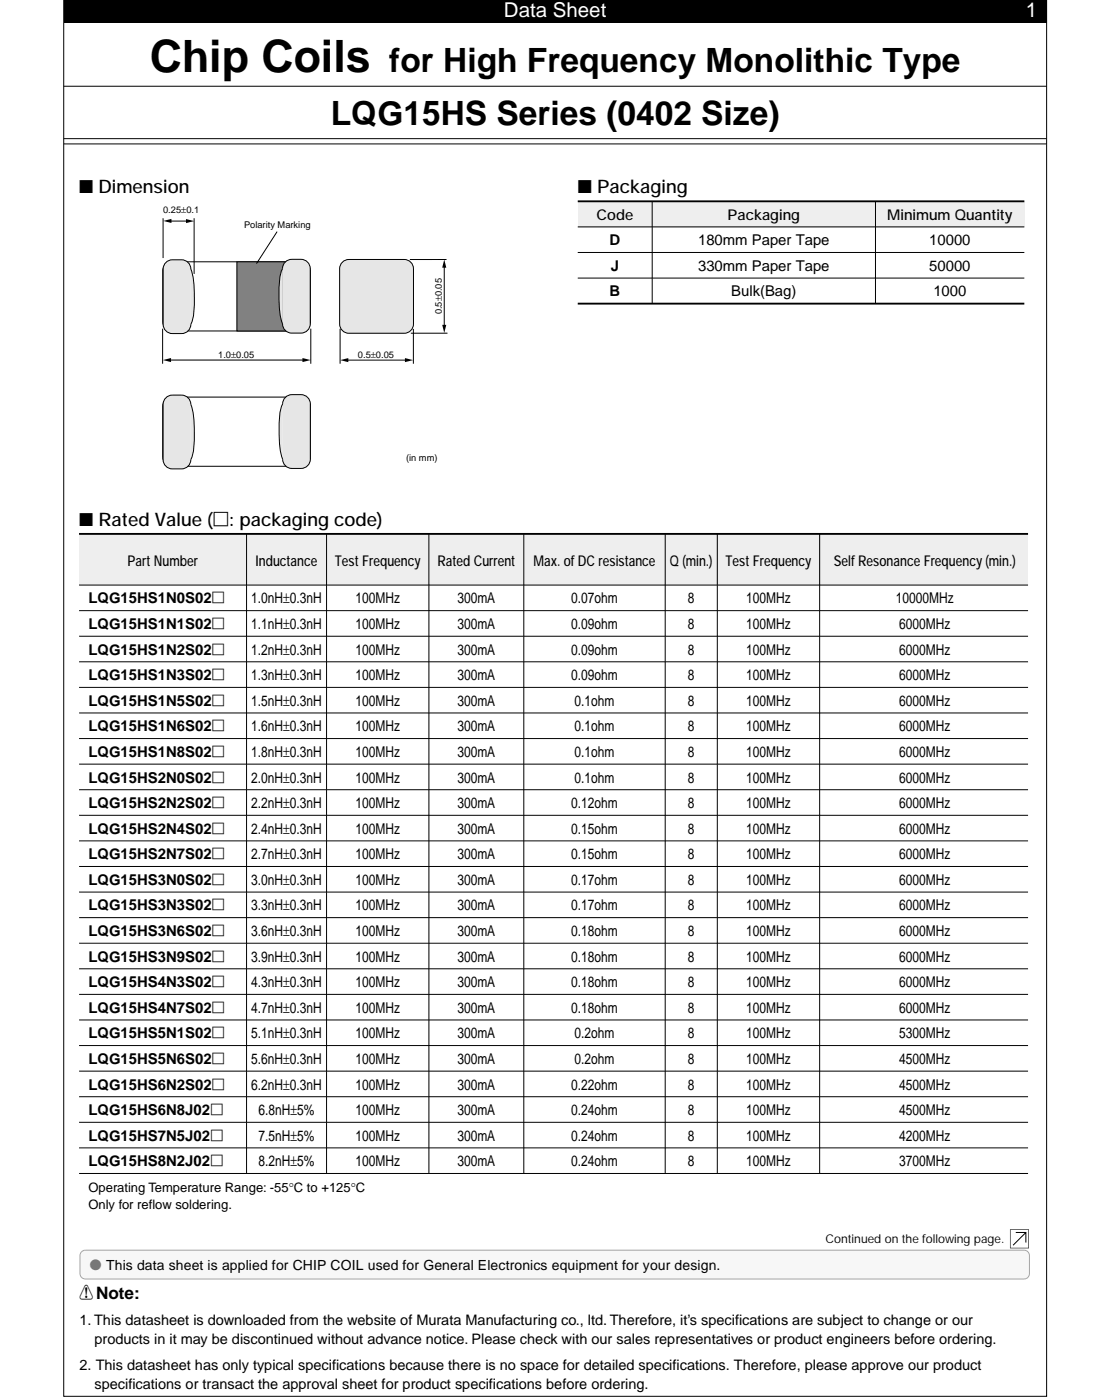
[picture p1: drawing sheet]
<svg xmlns="http://www.w3.org/2000/svg" width="210mm" height="266mm" viewBox="0 0 210 266" stroke-linecap="round" stroke-linejoin="round" font-family="sans-serif">
<defs><g id="words">
<text font-size="8.5" x="28.4" y="13.7">Chip Coils</text>
<g font-size="6.3">
<text x="73.8" y="13.7">for High Frequency Monolithic Type</text>
<text x="62.7" y="23.8">LQG15HS Series (0402 Size)</text>
</g>
<g font-size="3.9" fill="#fff">
<text x="95.5" y="3.2">Data Sheet</text>
<text x="194.5" y="3.2">1</text>
</g>
<g font-size="3.5">
<text x="15" y="36.6">■ Dimension</text>
<text x="109.5" y="36.6">■ Packaging</text>
<text x="15" y="99.7">■ Rated Value (p: packaging code)</text>
</g>
<text font-size="3.2" x="15.1" y="246.5">!Note:</text>
<g font-size="2.8">
<text x="113.1" y="41.7">Code</text>
<text x="137.9" y="41.7">Packaging</text>
<text x="168.2" y="41.7">Minimum Quantity</text>
<text x="115.6" y="46.5">D</text>
<text x="132.3" y="46.5">180mm Paper Tape</text>
<text x="176.2" y="46.5">10000</text>
<text x="115.8" y="51.4">J</text>
<text x="132.3" y="51.4">330mm Paper Tape</text>
<text x="176.2" y="51.4">50000</text>
<text x="115.6" y="56.3">B</text>
<text x="138.6" y="56.3">Bulk(Bag)</text>
<text x="177" y="56.3">1000</text>
<text x="24.2" y="107.3">Part Number</text>
<text x="48.5" y="107.3">Inductance</text>
<text x="63.5" y="107.3">Test Frequency</text>
<text x="82.9" y="107.3">Rated Current</text>
<text x="101.1" y="107.3">Max. of DC resistance</text>
<text x="127" y="107.3">Q (min.)</text>
<text x="137.6" y="107.3">Test Frequency</text>
<text x="158.1" y="107.3">Self Resonance Frequency (min.)</text>
<text x="16.8" y="114.5">LQG15HS1N0S02p</text>
<text x="16.8" y="119.4">LQG15HS1N1S02p</text>
<text x="47.6" y="114.5">1.0nH±0.3nH</text>
<text x="47.6" y="119.4">1.1nH±0.3nH</text>
<text x="67.4" y="114.5">100MHz</text>
<text x="67.4" y="119.4">100MHz</text>
<text x="86.7" y="114.5">300mA</text>
<text x="86.7" y="119.4">300mA</text>
<text x="108.3" y="114.5">0.07ohm</text>
<text x="108.3" y="119.4">0.09ohm</text>
<text x="130.4" y="114.5">8</text>
<text x="130.4" y="119.4">8</text>
<text x="141.5" y="114.5">100MHz</text>
<text x="141.5" y="119.4">100MHz</text>
<text x="169.8" y="114.5">10000MHz</text>
<text x="170.5" y="119.4">6000MHz</text>
<text x="16.8" y="124.2">LQG15HS1N2S02p</text>
<text x="47.6" y="124.2">1.2nH±0.3nH</text>
<text x="67.4" y="124.2">100MHz</text>
<text x="86.7" y="124.2">300mA</text>
<text x="108.3" y="124.2">0.09ohm</text>
<text x="130.4" y="124.2">8</text>
<text x="141.5" y="124.2">100MHz</text>
<text x="170.5" y="124.2">6000MHz</text>
<text x="16.8" y="129.1">LQG15HS1N3S02p</text>
<text x="47.6" y="129.1">1.3nH±0.3nH</text>
<text x="67.4" y="129.1">100MHz</text>
<text x="86.7" y="129.1">300mA</text>
<text x="108.3" y="129.1">0.09ohm</text>
<text x="130.4" y="129.1">8</text>
<text x="141.5" y="129.1">100MHz</text>
<text x="170.5" y="129.1">6000MHz</text>
<text x="16.8" y="133.9">LQG15HS1N5S02p</text>
<text x="47.6" y="133.9">1.5nH±0.3nH</text>
<text x="67.4" y="133.9">100MHz</text>
<text x="86.7" y="133.9">300mA</text>
<text x="108.9" y="133.9">0.1ohm</text>
<text x="130.4" y="133.9">8</text>
<text x="141.5" y="133.9">100MHz</text>
<text x="170.5" y="133.9">6000MHz</text>
<text x="16.8" y="138.8">LQG15HS1N6S02p</text>
<text x="16.8" y="143.6">LQG15HS1N8S02p</text>
<text x="47.6" y="138.8">1.6nH±0.3nH</text>
<text x="47.6" y="143.6">1.8nH±0.3nH</text>
<text x="67.4" y="138.8">100MHz</text>
<text x="67.4" y="143.6">100MHz</text>
<text x="86.7" y="138.8">300mA</text>
<text x="86.7" y="143.6">300mA</text>
<text x="108.9" y="138.8">0.1ohm</text>
<text x="108.9" y="143.6">0.1ohm</text>
<text x="130.4" y="138.8">8</text>
<text x="130.4" y="143.6">8</text>
<text x="141.5" y="138.8">100MHz</text>
<text x="141.5" y="143.6">100MHz</text>
<text x="170.5" y="138.8">6000MHz</text>
<text x="170.5" y="143.6">6000MHz</text>
<text x="16.8" y="148.5">LQG15HS2N0S02p</text>
<text x="47.6" y="148.5">2.0nH±0.3nH</text>
<text x="67.4" y="148.5">100MHz</text>
<text x="86.7" y="148.5">300mA</text>
<text x="108.9" y="148.5">0.1ohm</text>
<text x="130.4" y="148.5">8</text>
<text x="141.5" y="148.5">100MHz</text>
<text x="170.5" y="148.5">6000MHz</text>
<text x="16.8" y="153.3">LQG15HS2N2S02p</text>
<text x="47.6" y="153.3">2.2nH±0.3nH</text>
<text x="67.4" y="153.3">100MHz</text>
<text x="86.7" y="153.3">300mA</text>
<text x="108.3" y="153.3">0.12ohm</text>
<text x="130.4" y="153.3">8</text>
<text x="141.5" y="153.3">100MHz</text>
<text x="170.5" y="153.3">6000MHz</text>
<text x="16.8" y="158.2">LQG15HS2N4S02p</text>
<text x="47.6" y="158.2">2.4nH±0.3nH</text>
<text x="67.4" y="158.2">100MHz</text>
<text x="86.7" y="158.2">300mA</text>
<text x="108.3" y="158.2">0.15ohm</text>
<text x="130.4" y="158.2">8</text>
<text x="141.5" y="158.2">100MHz</text>
<text x="170.5" y="158.2">6000MHz</text>
<text x="16.8" y="163.1">LQG15HS2N7S02p</text>
<text x="16.8" y="167.9">LQG15HS3N0S02p</text>
<text x="47.6" y="163.1">2.7nH±0.3nH</text>
<text x="47.6" y="167.9">3.0nH±0.3nH</text>
<text x="67.4" y="163.1">100MHz</text>
<text x="67.4" y="167.9">100MHz</text>
<text x="86.7" y="163.1">300mA</text>
<text x="86.7" y="167.9">300mA</text>
<text x="108.3" y="163.1">0.15ohm</text>
<text x="108.3" y="167.9">0.17ohm</text>
<text x="130.4" y="163.1">8</text>
<text x="130.4" y="167.9">8</text>
<text x="141.5" y="163.1">100MHz</text>
<text x="141.5" y="167.9">100MHz</text>
<text x="170.5" y="163.1">6000MHz</text>
<text x="170.5" y="167.9">6000MHz</text>
<text x="16.8" y="172.8">LQG15HS3N3S02p</text>
<text x="47.6" y="172.8">3.3nH±0.3nH</text>
<text x="67.4" y="172.8">100MHz</text>
<text x="86.7" y="172.8">300mA</text>
<text x="108.3" y="172.8">0.17ohm</text>
<text x="130.4" y="172.8">8</text>
<text x="141.5" y="172.8">100MHz</text>
<text x="170.5" y="172.8">6000MHz</text>
<text x="16.8" y="177.6">LQG15HS3N6S02p</text>
<text x="47.6" y="177.6">3.6nH±0.3nH</text>
<text x="67.4" y="177.6">100MHz</text>
<text x="86.7" y="177.6">300mA</text>
<text x="108.3" y="177.6">0.18ohm</text>
<text x="130.4" y="177.6">8</text>
<text x="141.5" y="177.6">100MHz</text>
<text x="170.5" y="177.6">6000MHz</text>
<text x="16.8" y="182.5">LQG15HS3N9S02p</text>
<text x="47.6" y="182.5">3.9nH±0.3nH</text>
<text x="67.4" y="182.5">100MHz</text>
<text x="86.7" y="182.5">300mA</text>
<text x="108.3" y="182.5">0.18ohm</text>
<text x="130.4" y="182.5">8</text>
<text x="141.5" y="182.5">100MHz</text>
<text x="170.5" y="182.5">6000MHz</text>
<text x="16.8" y="187.3">LQG15HS4N3S02p</text>
<text x="47.6" y="187.3">4.3nH±0.3nH</text>
<text x="67.4" y="187.3">100MHz</text>
<text x="86.7" y="187.3">300mA</text>
<text x="108.3" y="187.3">0.18ohm</text>
<text x="130.4" y="187.3">8</text>
<text x="141.5" y="187.3">100MHz</text>
<text x="170.5" y="187.3">6000MHz</text>
<text x="16.8" y="192.2">LQG15HS4N7S02p</text>
<text x="16.8" y="197">LQG15HS5N1S02p</text>
<text x="47.6" y="192.2">4.7nH±0.3nH</text>
<text x="47.6" y="197">5.1nH±0.3nH</text>
<text x="67.4" y="192.2">100MHz</text>
<text x="67.4" y="197">100MHz</text>
<text x="86.7" y="192.2">300mA</text>
<text x="86.7" y="197">300mA</text>
<text x="108.3" y="192.2">0.18ohm</text>
<text x="108.9" y="197">0.2ohm</text>
<text x="130.4" y="192.2">8</text>
<text x="130.4" y="197">8</text>
<text x="141.5" y="192.2">100MHz</text>
<text x="141.5" y="197">100MHz</text>
<text x="170.5" y="192.2">6000MHz</text>
<text x="170.5" y="197">5300MHz</text>
<text x="16.8" y="201.9">LQG15HS5N6S02p</text>
<text x="47.6" y="201.9">5.6nH±0.3nH</text>
<text x="67.4" y="201.9">100MHz</text>
<text x="86.7" y="201.9">300mA</text>
<text x="108.9" y="201.9">0.2ohm</text>
<text x="130.4" y="201.9">8</text>
<text x="141.5" y="201.9">100MHz</text>
<text x="170.5" y="201.9">4500MHz</text>
<text x="16.8" y="206.7">LQG15HS6N2S02p</text>
<text x="47.6" y="206.7">6.2nH±0.3nH</text>
<text x="67.4" y="206.7">100MHz</text>
<text x="86.7" y="206.7">300mA</text>
<text x="108.3" y="206.7">0.22ohm</text>
<text x="130.4" y="206.7">8</text>
<text x="141.5" y="206.7">100MHz</text>
<text x="170.5" y="206.7">4500MHz</text>
<text x="16.8" y="211.6">LQG15HS6N8J02p</text>
<text x="49" y="211.6">6.8nH±5%</text>
<text x="67.4" y="211.6">100MHz</text>
<text x="86.7" y="211.6">300mA</text>
<text x="108.3" y="211.6">0.24ohm</text>
<text x="130.4" y="211.6">8</text>
<text x="141.5" y="211.6">100MHz</text>
<text x="170.5" y="211.6">4500MHz</text>
<text x="16.8" y="216.4">LQG15HS7N5J02p</text>
<text x="16.8" y="221.3">LQG15HS8N2J02p</text>
<text x="49" y="216.4">7.5nH±5%</text>
<text x="49" y="221.3">8.2nH±5%</text>
<text x="67.4" y="216.4">100MHz</text>
<text x="67.4" y="221.3">100MHz</text>
<text x="86.7" y="216.4">300mA</text>
<text x="86.7" y="221.3">300mA</text>
<text x="108.3" y="216.4">0.24ohm</text>
<text x="108.3" y="221.3">0.24ohm</text>
<text x="130.4" y="216.4">8</text>
<text x="130.4" y="221.3">8</text>
<text x="141.5" y="216.4">100MHz</text>
<text x="141.5" y="221.3">100MHz</text>
<text x="170.5" y="216.4">4200MHz</text>
<text x="170.5" y="221.3">3700MHz</text>
<text x="15.1" y="251.3">1. This datasheet is downloaded from the website of Murata Manufacturing co., ltd. Therefore, it’s specifications are subject to change or our</text>
<text x="17.9" y="255.1">products in it may be discontinued without advance notice. Please check with our sales representatives or product engineers before ordering.</text>
<text x="15.1" y="259.9">2. This datasheet has only typical specifications because there is no space for detailed specifications. Therefore, please approve our product</text>
<text x="17.9" y="263.6">specifications or transact the approval sheet for product specifications before ordering.</text>
</g>
<text font-size="2.6" fill="#777" x="17" y="240.9">o This data sheet is applied for CHIP COIL used for General Electronics equipment for your design.</text>
<g font-size="2.5">
<text x="16.8" y="226.1">Operating Temperature Range: -55°C to +125°C</text>
<text x="16.8" y="229.5">Only for reflow soldering.</text>
</g>
<text font-size="2.3" x="156.5" y="235.8">Continued on the following page.</text>
<g font-size="1.8">
<text x="30.9" y="40.5">0.25±0.1</text>
<text x="46.3" y="43.3">Polarity Marking</text>
<text x="83.8" y="59.7" transform="rotate(-90 83.8 59.7)">0.5±0.05</text>
<text x="41.4" y="68">1.0±0.05</text>
<text x="67.9" y="68">0.5±0.05</text>
<text x="77" y="87.5">(in mm)</text>
</g>
</g></defs>
<path d="M198.4 -.1v265h-186.3v-265" fill="none" stroke="#000" stroke-width=".19"/>
<path d="M12.1 -.1h186.3v4.5h-186.3z" fill="#000"/>
<path d="M15.5 237.5l.7-.3h178a1 1 0 0 1 1 1v3.5a1 1 0 0 1-1 1h-178a1 1 0 0 1-1-1v-3.5z" fill="#f7f7f7"/>
<path d="M15.5 237.5l.7-.3h178a1 1 0 0 1 1 1v3.5a1 1 0 0 1-1 1h-178a1 1 0 0 1-1-1v-3.5z" fill="none" stroke="#a6a6a6" stroke-width=".19"/>
<path d="M12.1 16.4h186.3M12.1 26.3h186.3M12.1 27.3h186.3" fill="none" stroke="#000" stroke-width=".19"/>
<path d="M31.4 50.2l.7-.5h.5h24.5a1.75 1.75 0 0 1 1.8 1.7v9.6a1.75 1.75 0 0 1-1.8 1.8h-24.5a1.75 1.75 0 0 1-1.7-1.8v-9.6v-.4z" fill="#fff" stroke="#000" stroke-width=".19"/>
<path d="M30.9 41.4v7.6M31.7 41.9h4.2M36.8 41.4v10.6M84.2 50.5v11.4M84.7 49.2h-7M30.8 62.4v6.6M32 68.3h25.9M58.9 62.4v6.6M65.6 68.3h11.5M84.8 63.2h-6.9" fill="none" stroke="#000" stroke-width=".19"/>
<path d="M31 41.9l1.5-.4v.8zM35.3 41.6l1.5 .3-1.5 .4zM84.2 49.2l.4 1.6h-.8zM30.9 68.3l1.5-.4v.8zM57.3 67.9l1.6 .4-1.6 .4zM64.5 68.3l1.5-.4v.8zM76.8 67.9l1.5 .4-1.5 .4zM83.8 61.6h.8l-.4 1.6z" fill="#000"/>
<path d="M64.9 49.7l.8-.4 .4-.1h10.5a1.75 1.75 0 0 1 1.8 1.8v10.5a1.75 1.75 0 0 1-1.8 1.7h-10.5a1.75 1.75 0 0 1-1.7-1.7v-10.5l.1-.5z" fill="#e6e6e6" stroke="#000" stroke-width=".19"/>
<path d="M64.5 62.4v6.6M78.4 62.4v6.6" fill="none" stroke="#000" stroke-width=".19"/>
<g fill="#e6e6e6" stroke="#000" stroke-width=".19">
<path d="M31.4 49.8a3.5 3.5 0 0 1 3.5-.4 1.75 1.75 0 0 1 1.3 1.6v10.5a1.75 1.75 0 0 1-1.8 1.8 3.2 3.2 0 0 1-3-.5l-.4-.8-.1-.5v-10.5l.1-.4z"/>
<path d="M36.2 51a22.6 22.6 0 0 1 .2 10l-.2 .5z"/>
</g>
<path d="M31.4 75.9l.7-.5 .5-.1h24.5a1.75 1.75 0 0 1 1.7 1.8v9.6a1.75 1.75 0 0 1-1.7 1.8h-24.5a1.75 1.75 0 0 1-1.8-1.8v-9.6l.1-.5z" fill="#fff" stroke="#000" stroke-width=".19"/>
<g fill="#e6e6e6" stroke="#000" stroke-width=".19">
<path d="M31.4 75.5a3.5 3.5 0 0 1 3.5-.5 1.75 1.75 0 0 1 1.3 1.7v10.5a1.75 1.75 0 0 1-1.8 1.8 3.2 3.2 0 0 1-3-.5l-.4-.8-.1-.5v-10.5l.1-.4z"/>
<path d="M36.2 76.7a22.6 22.6 0 0 1 .2 9.9l-.2 .6z"/>
<path d="M54.1 75.4a3.5 3.5 0 0 1 3.5-.5 1.75 1.75 0 0 1 1.2 1.7v10.5a1.75 1.75 0 0 1-1.7 1.8 3.2 3.2 0 0 1-3-.5l-.5-.8v-.5v-10.5v-.4z"/>
<path d="M53.6 76.6v10.5a22.6 22.6 0 0 1-.3-9.9z"/>
</g>
<path d="M44.9 49.7h11v13.1h-11z" fill="#808080" stroke="#000" stroke-width=".19"/>
<g fill="#e6e6e6" stroke="#000" stroke-width=".19">
<path d="M54.1 49.7a3.5 3.5 0 0 1 3.4-.4 1.75 1.75 0 0 1 1.3 1.7v10.5a1.75 1.75 0 0 1-1.7 1.7 3.2 3.2 0 0 1-3-.5l-.5-.8v-.4v-10.5v-.5z"/>
<path d="M53.6 51v10.5a22.6 22.6 0 0 1-.3-10z"/>
</g>
<path d="M52.5 43.9l-3.9 6.1" fill="none" stroke="#000" stroke-width=".19"/>
<path d="M109.5 38.2h84.7v4.9h-84.7z" fill="#eee"/>
<path d="M109.5 38.2h84.7M109.5 57.6h84.7" fill="none" stroke="#000" stroke-width=".35"/>
<path d="M123.6 38.2v19.4M166 38.2v19.4M109.5 43.1h84.7M109.5 47.9h84.7M109.5 52.8h84.7" fill="none" stroke="#000" stroke-width=".19"/>
<path d="M15 101.3h179.9v9.7h-179.9z" fill="#eee"/>
<path d="M15 101.3h179.9" fill="none" stroke="#000" stroke-width=".35"/>
<g fill="none" stroke="#000" stroke-width=".19">
<path d="M15 111h179.9M15 115.9h179.9M46.7 101.3v121.4M61.9 101.3v121.4M81.3 101.3v121.4M99.3 101.3v121.4M126.1 101.3v121.4M136 101.3v121.4M155.4 101.3v121.4M15 120.7h179.9M15 125.6h179.9M15 130.4h179.9"/>
<path d="M15 135.3h179.9M15 140.1h179.9M15 145h179.9M15 149.8h179.9M15 154.7h179.9M15 159.6h179.9M15 164.4h179.9M15 169.3h179.9M15 174.1h179.9M15 179h179.9M15 183.8h179.9M15 188.7h179.9"/>
<path d="M15 193.5h179.9M15 198.4h179.9M15 203.2h179.9M15 208.1h179.9M15 213h179.9M15 217.8h179.9M15 222.7h179.9M192.6 233.9h1.9v1.9M194.5 233.9l-2.4 2.4"/>
</g>
<path d="M191.5 233.3v3.6h3.6v-3.6zM191.6 233.4h3.4v3.4h-3.4z" fill="#000"/>
<use href="#words"/>
</svg>
